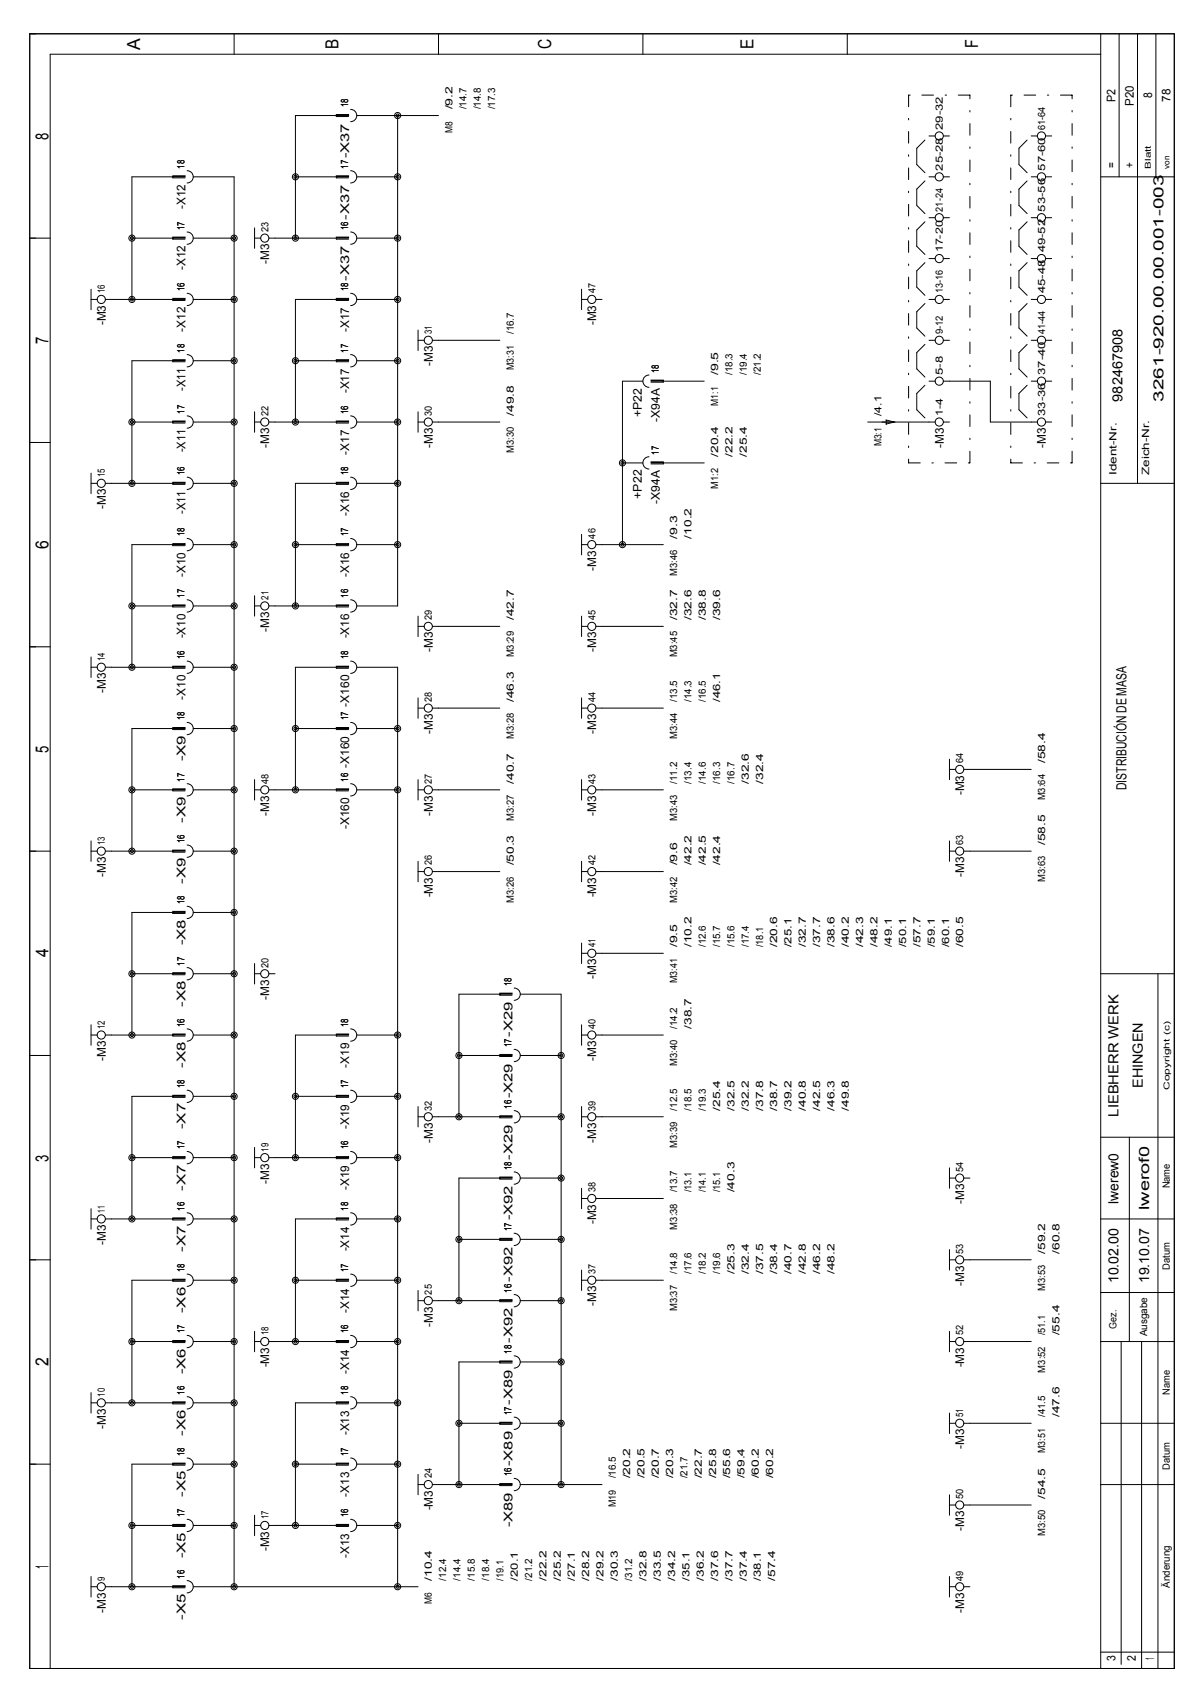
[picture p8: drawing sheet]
<svg xmlns="http://www.w3.org/2000/svg" width="210mm" height="297mm" viewBox="0 0 210 297" stroke-linecap="round" stroke-linejoin="round" font-family="sans-serif">
<defs><g id="words">
<g font-size="3.2">
<text x="24.7" y="8.7" transform="rotate(-90 24.7 8.7)">A</text>
<text x="59.7" y="8.6" transform="rotate(-90 59.7 8.6)">B</text>
<text x="97.1" y="8.7" transform="rotate(-90 97.1 8.7)">C</text>
<text x="132.8" y="8.6" transform="rotate(-90 132.8 8.6)">E</text>
<text x="172.4" y="8.5" transform="rotate(-90 172.4 8.5)">F</text>
<text x="8.5" y="24.7" transform="rotate(-90 8.5 24.7)">8</text>
<text x="8.5" y="60.7" transform="rotate(-90 8.5 60.7)">7</text>
<text x="8.5" y="96.7" transform="rotate(-90 8.5 96.7)">6</text>
<text x="8.5" y="132.7" transform="rotate(-90 8.5 132.7)">5</text>
<text x="8.5" y="168.8" transform="rotate(-90 8.5 168.8)">4</text>
<text x="8.5" y="204.8" transform="rotate(-90 8.5 204.8)">3</text>
<text x="8.5" y="240.8" transform="rotate(-90 8.5 240.8)">2</text>
<text x="8.5" y="276.5" transform="rotate(-90 8.5 276.5)">1</text>
</g>
<g font-size="2.5">
<text x="197.8" y="70.8" transform="rotate(-90 197.8 70.8)">982467908</text>
<text x="205" y="70.8" transform="rotate(-90 205 70.8)">3261-920.00.00.001-003</text>
<text x="198.6" y="139.3" transform="rotate(-90 198.6 139.3)">DISTRIBUCIÓN DE MASA</text>
<text x="201.4" y="191.8" transform="rotate(-90 201.4 191.8)">EHINGEN</text>
<text x="197.1" y="196.8" transform="rotate(-90 197.1 196.8)">LIEBHERR WERK</text>
<text x="197.1" y="212.2" transform="rotate(-90 197.1 212.2)">lwerew0</text>
<text x="202.5" y="213.3" transform="rotate(-90 202.5 213.3)">lwerof0</text>
<text x="197.1" y="226.2" transform="rotate(-90 197.1 226.2)">10.02.00</text>
<text x="202.5" y="226.2" transform="rotate(-90 202.5 226.2)">19.10.07</text>
</g>
<g font-size="2.1">
<text x="196.6" y="18" transform="rotate(-90 196.6 18)">P2</text>
<text x="203.1" y="17.3" transform="rotate(-90 203.1 17.3)">8</text>
<text x="206.3" y="17.9" transform="rotate(-90 206.3 17.9)">78</text>
<text x="199.8" y="18.6" transform="rotate(-90 199.8 18.6)">P20</text>
<text x="61.5" y="27.9" transform="rotate(-90 61.5 27.9)">-X37</text>
<text x="196.6" y="29.6" transform="rotate(-90 196.6 29.6)">=</text>
<text x="199.8" y="29.6" transform="rotate(-90 199.8 29.6)">+</text>
<text x="32.7" y="36.8" transform="rotate(-90 32.7 36.8)">-X12</text>
<text x="61.5" y="38.7" transform="rotate(-90 61.5 38.7)">-X37</text>
<text x="32.7" y="47.6" transform="rotate(-90 32.7 47.6)">-X12</text>
<text x="47.5" y="46.5" transform="rotate(-90 47.5 46.5)">-M3</text>
<text x="61.5" y="49.5" transform="rotate(-90 61.5 49.5)">-X37</text>
<text x="18.6" y="57.4" transform="rotate(-90 18.6 57.4)">-M3</text>
<text x="32.7" y="58.4" transform="rotate(-90 32.7 58.4)">-X12</text>
<text x="61.5" y="58.5" transform="rotate(-90 61.5 58.5)">-X17</text>
<text x="105.1" y="57.4" transform="rotate(-90 105.1 57.4)">-M3</text>
<text x="76.3" y="64.6" transform="rotate(-90 76.3 64.6)">-M3</text>
<text x="32.7" y="69" transform="rotate(-90 32.7 69)">-X11</text>
<text x="61.5" y="69.3" transform="rotate(-90 61.5 69.3)">-X17</text>
<text x="113.1" y="73.5" transform="rotate(-90 113.1 73.5)">+P22</text>
<text x="116.3" y="74.4" transform="rotate(-90 116.3 74.4)">-X94A</text>
<text x="32.7" y="79.8" transform="rotate(-90 32.7 79.8)">-X11</text>
<text x="47.5" y="79" transform="rotate(-90 47.5 79)">-M3</text>
<text x="61.5" y="80.1" transform="rotate(-90 61.5 80.1)">-X17</text>
<text x="76.3" y="79" transform="rotate(-90 76.3 79)">-M3</text>
<text x="166.3" y="79" transform="rotate(-90 166.3 79)">-M3</text>
<text x="184.3" y="79" transform="rotate(-90 184.3 79)">-M3</text>
<text x="18.6" y="89.8" transform="rotate(-90 18.6 89.8)">-M3</text>
<text x="113.1" y="87.9" transform="rotate(-90 113.1 87.9)">+P22</text>
<text x="116.3" y="88.8" transform="rotate(-90 116.3 88.8)">-X94A</text>
<text x="32.7" y="90.6" transform="rotate(-90 32.7 90.6)">-X11</text>
<text x="61.5" y="90.9" transform="rotate(-90 61.5 90.9)">-X16</text>
<text x="32.7" y="101.7" transform="rotate(-90 32.7 101.7)">-X10</text>
<text x="61.5" y="101.7" transform="rotate(-90 61.5 101.7)">-X16</text>
<text x="105.1" y="100.6" transform="rotate(-90 105.1 100.6)">-M3</text>
<text x="32.7" y="112.5" transform="rotate(-90 32.7 112.5)">-X10</text>
<text x="47.5" y="111.4" transform="rotate(-90 47.5 111.4)">-M3</text>
<text x="61.5" y="112.5" transform="rotate(-90 61.5 112.5)">-X16</text>
<text x="76.3" y="115" transform="rotate(-90 76.3 115)">-M3</text>
<text x="105.1" y="115" transform="rotate(-90 105.1 115)">-M3</text>
<text x="18.6" y="122.2" transform="rotate(-90 18.6 122.2)">-M3</text>
<text x="32.7" y="123.4" transform="rotate(-90 32.7 123.4)">-X10</text>
<text x="61.5" y="124.6" transform="rotate(-90 61.5 124.6)">-X160</text>
<text x="76.3" y="129.4" transform="rotate(-90 76.3 129.4)">-M3</text>
<text x="105.1" y="129.4" transform="rotate(-90 105.1 129.4)">-M3</text>
<text x="32.7" y="134.2" transform="rotate(-90 32.7 134.2)">-X9</text>
<text x="61.5" y="135.4" transform="rotate(-90 61.5 135.4)">-X160</text>
<text x="47.5" y="143.8" transform="rotate(-90 47.5 143.8)">-M3</text>
<text x="76.3" y="143.8" transform="rotate(-90 76.3 143.8)">-M3</text>
<text x="105.1" y="143.8" transform="rotate(-90 105.1 143.8)">-M3</text>
<text x="169.9" y="140.2" transform="rotate(-90 169.9 140.2)">-M3</text>
<text x="32.7" y="145" transform="rotate(-90 32.7 145)">-X9</text>
<text x="61.5" y="146.2" transform="rotate(-90 61.5 146.2)">-X160</text>
<text x="18.6" y="154.6" transform="rotate(-90 18.6 154.6)">-M3</text>
<text x="32.7" y="155.8" transform="rotate(-90 32.7 155.8)">-X9</text>
<text x="169.9" y="154.6" transform="rotate(-90 169.9 154.6)">-M3</text>
<text x="76.3" y="158.2" transform="rotate(-90 76.3 158.2)">-M3</text>
<text x="105.1" y="158.2" transform="rotate(-90 105.1 158.2)">-M3</text>
<text x="32.7" y="166.7" transform="rotate(-90 32.7 166.7)">-X8</text>
<text x="105.1" y="172.6" transform="rotate(-90 105.1 172.6)">-M3</text>
<text x="32.7" y="177.5" transform="rotate(-90 32.7 177.5)">-X8</text>
<text x="47.5" y="176.2" transform="rotate(-90 47.5 176.2)">-M3</text>
<text x="90.3" y="182.8" transform="rotate(-90 90.3 182.8)">-X29</text>
<text x="18.6" y="187" transform="rotate(-90 18.6 187)">-M3</text>
<text x="32.7" y="188.3" transform="rotate(-90 32.7 188.3)">-X8</text>
<text x="61.5" y="188.2" transform="rotate(-90 61.5 188.2)">-X19</text>
<text x="105.1" y="187" transform="rotate(-90 105.1 187)">-M3</text>
<text x="90.3" y="193.6" transform="rotate(-90 90.3 193.6)">-X29</text>
<text x="32.7" y="199.1" transform="rotate(-90 32.7 199.1)">-X7</text>
<text x="61.5" y="199" transform="rotate(-90 61.5 199)">-X19</text>
<text x="76.3" y="201.4" transform="rotate(-90 76.3 201.4)">-M3</text>
<text x="105.1" y="201.4" transform="rotate(-90 105.1 201.4)">-M3</text>
<text x="32.7" y="209.9" transform="rotate(-90 32.7 209.9)">-X7</text>
<text x="47.5" y="208.6" transform="rotate(-90 47.5 208.6)">-M3</text>
<text x="61.5" y="209.8" transform="rotate(-90 61.5 209.8)">-X19</text>
<text x="90.3" y="204.4" transform="rotate(-90 90.3 204.4)">-X29</text>
<text x="90.3" y="215.1" transform="rotate(-90 90.3 215.1)">-X92</text>
<text x="105.1" y="215.8" transform="rotate(-90 105.1 215.8)">-M3</text>
<text x="169.9" y="212.2" transform="rotate(-90 169.9 212.2)">-M3</text>
<text x="18.6" y="219.4" transform="rotate(-90 18.6 219.4)">-M3</text>
<text x="32.7" y="220.7" transform="rotate(-90 32.7 220.7)">-X7</text>
<text x="61.5" y="220.6" transform="rotate(-90 61.5 220.6)">-X14</text>
<text x="90.3" y="225.9" transform="rotate(-90 90.3 225.9)">-X92</text>
<text x="169.9" y="226.7" transform="rotate(-90 169.9 226.7)">-M3</text>
<text x="32.7" y="231.5" transform="rotate(-90 32.7 231.5)">-X6</text>
<text x="61.5" y="231.4" transform="rotate(-90 61.5 231.4)">-X14</text>
<text x="76.3" y="233.9" transform="rotate(-90 76.3 233.9)">-M3</text>
<text x="105.1" y="230.3" transform="rotate(-90 105.1 230.3)">-M3</text>
<text x="90.3" y="236.7" transform="rotate(-90 90.3 236.7)">-X92</text>
<text x="32.7" y="242.3" transform="rotate(-90 32.7 242.3)">-X6</text>
<text x="47.5" y="241.1" transform="rotate(-90 47.5 241.1)">-M3</text>
<text x="61.5" y="242.2" transform="rotate(-90 61.5 242.2)">-X14</text>
<text x="169.9" y="241.1" transform="rotate(-90 169.9 241.1)">-M3</text>
<text x="18.6" y="251.9" transform="rotate(-90 18.6 251.9)">-M3</text>
<text x="90.3" y="247.6" transform="rotate(-90 90.3 247.6)">-X89</text>
<text x="32.7" y="253.1" transform="rotate(-90 32.7 253.1)">-X6</text>
<text x="61.5" y="253" transform="rotate(-90 61.5 253)">-X13</text>
<text x="169.9" y="255.5" transform="rotate(-90 169.9 255.5)">-M3</text>
<text x="32.7" y="263.9" transform="rotate(-90 32.7 263.9)">-X5</text>
<text x="61.5" y="263.8" transform="rotate(-90 61.5 263.8)">-X13</text>
<text x="90.3" y="258.5" transform="rotate(-90 90.3 258.5)">-X89</text>
<text x="76.3" y="266.3" transform="rotate(-90 76.3 266.3)">-M3</text>
<text x="90.3" y="269.3" transform="rotate(-90 90.3 269.3)">-X89</text>
<text x="169.9" y="269.9" transform="rotate(-90 169.9 269.9)">-M3</text>
<text x="32.7" y="274.7" transform="rotate(-90 32.7 274.7)">-X5</text>
<text x="47.5" y="273.5" transform="rotate(-90 47.5 273.5)">-M3</text>
<text x="61.5" y="274.6" transform="rotate(-90 61.5 274.6)">-X13</text>
<text x="18.6" y="284.3" transform="rotate(-90 18.6 284.3)">-M3</text>
<text x="32.7" y="285.5" transform="rotate(-90 32.7 285.5)">-X5</text>
<text x="169.9" y="284.3" transform="rotate(-90 169.9 284.3)">-M3</text>
<text x="196.6" y="292.9" transform="rotate(-90 196.6 292.9)">3</text>
<text x="200.2" y="292.8" transform="rotate(-90 200.2 292.8)">2</text>
<text x="203.4" y="292.6" transform="rotate(-90 203.4 292.6)">1</text>
</g>
<g font-size="1.8">
<text x="61.4" y="18.9" transform="rotate(-90 61.4 18.9)">18</text>
<text x="79.7" y="23.4" transform="rotate(-90 79.7 23.4)">M8</text>
<text x="79.7" y="19.3" transform="rotate(-90 79.7 19.3)">/9.2</text>
<text x="82.2" y="19.3" transform="rotate(-90 82.2 19.3)">/14.7</text>
<text x="84.8" y="19.3" transform="rotate(-90 84.8 19.3)">/14.8</text>
<text x="87.3" y="19.3" transform="rotate(-90 87.3 19.3)">/17.3</text>
<text x="166.2" y="22.9" transform="rotate(-90 166.2 22.9)">29-32</text>
<text x="184.2" y="22.9" transform="rotate(-90 184.2 22.9)">61-64</text>
<text x="32.5" y="29.7" transform="rotate(-90 32.5 29.7)">18</text>
<text x="61.4" y="29.7" transform="rotate(-90 61.4 29.7)">17</text>
<text x="166.2" y="30.1" transform="rotate(-90 166.2 30.1)">25-28</text>
<text x="184.2" y="30.1" transform="rotate(-90 184.2 30.1)">57-60</text>
<text x="32.5" y="40.5" transform="rotate(-90 32.5 40.5)">17</text>
<text x="47.3" y="40.9" transform="rotate(-90 47.3 40.9)">23</text>
<text x="61.4" y="40.5" transform="rotate(-90 61.4 40.5)">16</text>
<text x="166.2" y="37.3" transform="rotate(-90 166.2 37.3)">21-24</text>
<text x="184.2" y="37.3" transform="rotate(-90 184.2 37.3)">53-56</text>
<text x="166.2" y="44.5" transform="rotate(-90 166.2 44.5)">17-20</text>
<text x="184.2" y="44.5" transform="rotate(-90 184.2 44.5)">49-52</text>
<text x="18.5" y="51.7" transform="rotate(-90 18.5 51.7)">16</text>
<text x="32.5" y="51.3" transform="rotate(-90 32.5 51.3)">16</text>
<text x="61.4" y="51.3" transform="rotate(-90 61.4 51.3)">18</text>
<text x="104.9" y="51.7" transform="rotate(-90 104.9 51.7)">47</text>
<text x="166.2" y="51.7" transform="rotate(-90 166.2 51.7)">13-16</text>
<text x="184.2" y="51.7" transform="rotate(-90 184.2 51.7)">45-48</text>
<text x="76.1" y="58.9" transform="rotate(-90 76.1 58.9)">31</text>
<text x="90.5" y="58.9" transform="rotate(-90 90.5 58.9)">/16.7</text>
<text x="166.2" y="58.9" transform="rotate(-90 166.2 58.9)">9-12</text>
<text x="184.2" y="58.9" transform="rotate(-90 184.2 58.9)">41-44</text>
<text x="32.5" y="62.2" transform="rotate(-90 32.5 62.2)">18</text>
<text x="61.4" y="62.2" transform="rotate(-90 61.4 62.2)">17</text>
<text x="90.5" y="65.2" transform="rotate(-90 90.5 65.2)">M3:31</text>
<text x="116.1" y="65.8" transform="rotate(-90 116.1 65.8)">18</text>
<text x="126.6" y="71.5" transform="rotate(-90 126.6 71.5)">M1:1</text>
<text x="126.6" y="66.1" transform="rotate(-90 126.6 66.1)">/9.5</text>
<text x="129.1" y="66.1" transform="rotate(-90 129.1 66.1)">/18.3</text>
<text x="131.6" y="66.1" transform="rotate(-90 131.6 66.1)">/19.4</text>
<text x="134.1" y="66.1" transform="rotate(-90 134.1 66.1)">/21.2</text>
<text x="166.2" y="66.1" transform="rotate(-90 166.2 66.1)">5-8</text>
<text x="184.2" y="66.1" transform="rotate(-90 184.2 66.1)">37-40</text>
<text x="32.5" y="73" transform="rotate(-90 32.5 73)">17</text>
<text x="47.3" y="73.3" transform="rotate(-90 47.3 73.3)">22</text>
<text x="61.4" y="73" transform="rotate(-90 61.4 73)">16</text>
<text x="76.1" y="73.3" transform="rotate(-90 76.1 73.3)">30</text>
<text x="90.5" y="73.3" transform="rotate(-90 90.5 73.3)">/49.8</text>
<text x="155.4" y="73.3" transform="rotate(-90 155.4 73.3)">/4.1</text>
<text x="166.2" y="73.3" transform="rotate(-90 166.2 73.3)">1-4</text>
<text x="184.2" y="73.3" transform="rotate(-90 184.2 73.3)">33-36</text>
<text x="32.5" y="83.8" transform="rotate(-90 32.5 83.8)">16</text>
<text x="61.4" y="83.8" transform="rotate(-90 61.4 83.8)">18</text>
<text x="90.5" y="79.9" transform="rotate(-90 90.5 79.9)">M3:30</text>
<text x="116.1" y="80.2" transform="rotate(-90 116.1 80.2)">17</text>
<text x="126.6" y="80.5" transform="rotate(-90 126.6 80.5)">/20.4</text>
<text x="129.1" y="80.5" transform="rotate(-90 129.1 80.5)">/22.2</text>
<text x="131.6" y="80.5" transform="rotate(-90 131.6 80.5)">/25.4</text>
<text x="155.4" y="78.7" transform="rotate(-90 155.4 78.7)">M3:1</text>
<text x="196.8" y="83.8" transform="rotate(-90 196.8 83.8)">Ident-Nr.</text>
<text x="202.6" y="83.8" transform="rotate(-90 202.6 83.8)">Zeich-Nr.</text>
<text x="18.5" y="84.1" transform="rotate(-90 18.5 84.1)">15</text>
<text x="126.6" y="86.1" transform="rotate(-90 126.6 86.1)">M1:2</text>
<text x="32.5" y="94.6" transform="rotate(-90 32.5 94.6)">18</text>
<text x="61.4" y="94.6" transform="rotate(-90 61.4 94.6)">17</text>
<text x="104.9" y="94.9" transform="rotate(-90 104.9 94.9)">46</text>
<text x="119.3" y="94.9" transform="rotate(-90 119.3 94.9)">/9.3</text>
<text x="121.9" y="94.9" transform="rotate(-90 121.9 94.9)">/10.2</text>
<text x="119.3" y="101.5" transform="rotate(-90 119.3 101.5)">M3:46</text>
<text x="32.5" y="105.4" transform="rotate(-90 32.5 105.4)">17</text>
<text x="47.3" y="105.7" transform="rotate(-90 47.3 105.7)">21</text>
<text x="61.4" y="105.4" transform="rotate(-90 61.4 105.4)">16</text>
<text x="76.1" y="109.3" transform="rotate(-90 76.1 109.3)">29</text>
<text x="90.5" y="109.3" transform="rotate(-90 90.5 109.3)">/42.7</text>
<text x="104.9" y="109.3" transform="rotate(-90 104.9 109.3)">45</text>
<text x="119.3" y="109.3" transform="rotate(-90 119.3 109.3)">/32.7</text>
<text x="121.9" y="109.3" transform="rotate(-90 121.9 109.3)">/32.6</text>
<text x="124.4" y="109.3" transform="rotate(-90 124.4 109.3)">/38.8</text>
<text x="126.9" y="109.3" transform="rotate(-90 126.9 109.3)">/39.6</text>
<text x="18.5" y="116.5" transform="rotate(-90 18.5 116.5)">14</text>
<text x="32.5" y="116.2" transform="rotate(-90 32.5 116.2)">16</text>
<text x="61.4" y="116.2" transform="rotate(-90 61.4 116.2)">18</text>
<text x="90.5" y="115.9" transform="rotate(-90 90.5 115.9)">M3:29</text>
<text x="119.3" y="115.9" transform="rotate(-90 119.3 115.9)">M3:45</text>
<text x="76.1" y="123.7" transform="rotate(-90 76.1 123.7)">28</text>
<text x="90.5" y="123.7" transform="rotate(-90 90.5 123.7)">/46.3</text>
<text x="104.9" y="123.7" transform="rotate(-90 104.9 123.7)">44</text>
<text x="119.3" y="123.7" transform="rotate(-90 119.3 123.7)">/13.5</text>
<text x="121.9" y="123.7" transform="rotate(-90 121.9 123.7)">/14.3</text>
<text x="124.4" y="123.7" transform="rotate(-90 124.4 123.7)">/16.5</text>
<text x="126.9" y="123.7" transform="rotate(-90 126.9 123.7)">/46.1</text>
<text x="32.5" y="127" transform="rotate(-90 32.5 127)">18</text>
<text x="61.4" y="127" transform="rotate(-90 61.4 127)">17</text>
<text x="90.5" y="130.3" transform="rotate(-90 90.5 130.3)">M3:28</text>
<text x="119.3" y="130.3" transform="rotate(-90 119.3 130.3)">M3:44</text>
<text x="32.5" y="137.8" transform="rotate(-90 32.5 137.8)">17</text>
<text x="61.4" y="137.8" transform="rotate(-90 61.4 137.8)">16</text>
<text x="169.8" y="134.6" transform="rotate(-90 169.8 134.6)">64</text>
<text x="184.2" y="134.6" transform="rotate(-90 184.2 134.6)">/58.4</text>
<text x="47.3" y="138.2" transform="rotate(-90 47.3 138.2)">48</text>
<text x="76.1" y="138.2" transform="rotate(-90 76.1 138.2)">27</text>
<text x="90.5" y="138.2" transform="rotate(-90 90.5 138.2)">/40.7</text>
<text x="104.9" y="138.2" transform="rotate(-90 104.9 138.2)">43</text>
<text x="119.3" y="138.2" transform="rotate(-90 119.3 138.2)">/11.2</text>
<text x="121.9" y="138.2" transform="rotate(-90 121.9 138.2)">/13.4</text>
<text x="124.4" y="138.2" transform="rotate(-90 124.4 138.2)">/14.6</text>
<text x="126.9" y="138.2" transform="rotate(-90 126.9 138.2)">/16.3</text>
<text x="129.4" y="138.2" transform="rotate(-90 129.4 138.2)">/16.7</text>
<text x="132" y="138.2" transform="rotate(-90 132 138.2)">/32.6</text>
<text x="134.5" y="138.2" transform="rotate(-90 134.5 138.2)">/32.4</text>
<text x="184.2" y="141.1" transform="rotate(-90 184.2 141.1)">M3:64</text>
<text x="18.5" y="149" transform="rotate(-90 18.5 149)">13</text>
<text x="32.5" y="148.6" transform="rotate(-90 32.5 148.6)">16</text>
<text x="90.5" y="144.7" transform="rotate(-90 90.5 144.7)">M3:27</text>
<text x="119.3" y="144.7" transform="rotate(-90 119.3 144.7)">M3:43</text>
<text x="169.8" y="149" transform="rotate(-90 169.8 149)">63</text>
<text x="184.2" y="149" transform="rotate(-90 184.2 149)">/58.5</text>
<text x="76.1" y="152.6" transform="rotate(-90 76.1 152.6)">26</text>
<text x="90.5" y="152.6" transform="rotate(-90 90.5 152.6)">/50.3</text>
<text x="104.9" y="152.6" transform="rotate(-90 104.9 152.6)">42</text>
<text x="119.3" y="152.6" transform="rotate(-90 119.3 152.6)">/9.6</text>
<text x="121.9" y="152.6" transform="rotate(-90 121.9 152.6)">/42.2</text>
<text x="124.4" y="152.6" transform="rotate(-90 124.4 152.6)">/42.5</text>
<text x="126.9" y="152.6" transform="rotate(-90 126.9 152.6)">/42.4</text>
<text x="184.2" y="155.5" transform="rotate(-90 184.2 155.5)">M3:63</text>
<text x="32.5" y="159.4" transform="rotate(-90 32.5 159.4)">18</text>
<text x="90.5" y="159.1" transform="rotate(-90 90.5 159.1)">M3:26</text>
<text x="119.3" y="159.1" transform="rotate(-90 119.3 159.1)">M3:42</text>
<text x="104.9" y="167" transform="rotate(-90 104.9 167)">41</text>
<text x="119.3" y="167" transform="rotate(-90 119.3 167)">/9.5</text>
<text x="121.9" y="167" transform="rotate(-90 121.9 167)">/10.2</text>
<text x="124.4" y="167" transform="rotate(-90 124.4 167)">/12.6</text>
<text x="126.9" y="167" transform="rotate(-90 126.9 167)">/15.7</text>
<text x="129.4" y="167" transform="rotate(-90 129.4 167)">/15.6</text>
<text x="132" y="167" transform="rotate(-90 132 167)">/17.4</text>
<text x="134.5" y="167" transform="rotate(-90 134.5 167)">/18.1</text>
<text x="137" y="167" transform="rotate(-90 137 167)">/20.6</text>
<text x="139.5" y="167" transform="rotate(-90 139.5 167)">/25.1</text>
<text x="142" y="167" transform="rotate(-90 142 167)">/32.7</text>
<text x="144.6" y="167" transform="rotate(-90 144.6 167)">/37.7</text>
<text x="147.1" y="167" transform="rotate(-90 147.1 167)">/38.6</text>
<text x="149.6" y="167" transform="rotate(-90 149.6 167)">/40.2</text>
<text x="152.1" y="167" transform="rotate(-90 152.1 167)">/42.3</text>
<text x="154.6" y="167" transform="rotate(-90 154.6 167)">/48.2</text>
<text x="157.2" y="167" transform="rotate(-90 157.2 167)">/49.1</text>
<text x="159.7" y="167" transform="rotate(-90 159.7 167)">/50.1</text>
<text x="162.2" y="167" transform="rotate(-90 162.2 167)">/57.7</text>
<text x="164.7" y="167" transform="rotate(-90 164.7 167)">/59.1</text>
<text x="167.3" y="167" transform="rotate(-90 167.3 167)">/60.1</text>
<text x="169.8" y="167" transform="rotate(-90 169.8 167)">/60.5</text>
<text x="32.5" y="170.2" transform="rotate(-90 32.5 170.2)">17</text>
<text x="47.3" y="170.6" transform="rotate(-90 47.3 170.6)">20</text>
<text x="90.2" y="173.8" transform="rotate(-90 90.2 173.8)">18</text>
<text x="119.3" y="173.3" transform="rotate(-90 119.3 173.3)">M3:41</text>
<text x="18.5" y="181.4" transform="rotate(-90 18.5 181.4)">12</text>
<text x="32.5" y="181" transform="rotate(-90 32.5 181)">16</text>
<text x="61.4" y="181" transform="rotate(-90 61.4 181)">18</text>
<text x="90.2" y="184.6" transform="rotate(-90 90.2 184.6)">17</text>
<text x="104.9" y="181.4" transform="rotate(-90 104.9 181.4)">40</text>
<text x="119.3" y="181.4" transform="rotate(-90 119.3 181.4)">/14.2</text>
<text x="121.9" y="181.4" transform="rotate(-90 121.9 181.4)">/38.7</text>
<text x="32.5" y="191.8" transform="rotate(-90 32.5 191.8)">18</text>
<text x="61.4" y="191.8" transform="rotate(-90 61.4 191.8)">17</text>
<text x="119.3" y="187.9" transform="rotate(-90 119.3 187.9)">M3:40</text>
<text x="76.1" y="195.8" transform="rotate(-90 76.1 195.8)">32</text>
<text x="90.2" y="195.4" transform="rotate(-90 90.2 195.4)">16</text>
<text x="104.9" y="195.8" transform="rotate(-90 104.9 195.8)">39</text>
<text x="119.3" y="195.8" transform="rotate(-90 119.3 195.8)">/12.5</text>
<text x="121.9" y="195.8" transform="rotate(-90 121.9 195.8)">/18.5</text>
<text x="124.4" y="195.8" transform="rotate(-90 124.4 195.8)">/19.3</text>
<text x="126.9" y="195.8" transform="rotate(-90 126.9 195.8)">/25.4</text>
<text x="129.4" y="195.8" transform="rotate(-90 129.4 195.8)">/32.5</text>
<text x="132" y="195.8" transform="rotate(-90 132 195.8)">/32.2</text>
<text x="134.5" y="195.8" transform="rotate(-90 134.5 195.8)">/37.8</text>
<text x="137" y="195.8" transform="rotate(-90 137 195.8)">/38.7</text>
<text x="139.5" y="195.8" transform="rotate(-90 139.5 195.8)">/39.2</text>
<text x="142" y="195.8" transform="rotate(-90 142 195.8)">/40.8</text>
<text x="144.6" y="195.8" transform="rotate(-90 144.6 195.8)">/42.5</text>
<text x="147.1" y="195.8" transform="rotate(-90 147.1 195.8)">/46.3</text>
<text x="149.6" y="195.8" transform="rotate(-90 149.6 195.8)">/49.8</text>
<text x="32.5" y="202.6" transform="rotate(-90 32.5 202.6)">17</text>
<text x="47.3" y="203" transform="rotate(-90 47.3 203)">19</text>
<text x="61.4" y="202.6" transform="rotate(-90 61.4 202.6)">16</text>
<text x="119.3" y="202.3" transform="rotate(-90 119.3 202.3)">M3:39</text>
<text x="90.2" y="206.2" transform="rotate(-90 90.2 206.2)">18</text>
<text x="169.8" y="206.6" transform="rotate(-90 169.8 206.6)">54</text>
<text x="206.2" y="209.5" transform="rotate(-90 206.2 209.5)">Name</text>
<text x="18.5" y="213.8" transform="rotate(-90 18.5 213.8)">11</text>
<text x="32.5" y="213.4" transform="rotate(-90 32.5 213.4)">16</text>
<text x="61.4" y="213.4" transform="rotate(-90 61.4 213.4)">18</text>
<text x="104.9" y="210.2" transform="rotate(-90 104.9 210.2)">38</text>
<text x="119.3" y="210.2" transform="rotate(-90 119.3 210.2)">/13.7</text>
<text x="121.9" y="210.2" transform="rotate(-90 121.9 210.2)">/13.1</text>
<text x="124.4" y="210.2" transform="rotate(-90 124.4 210.2)">/14.1</text>
<text x="126.9" y="210.2" transform="rotate(-90 126.9 210.2)">/15.1</text>
<text x="129.4" y="210.2" transform="rotate(-90 129.4 210.2)">/40.3</text>
<text x="90.2" y="217" transform="rotate(-90 90.2 217)">17</text>
<text x="119.3" y="216.8" transform="rotate(-90 119.3 216.8)">M3:38</text>
<text x="169.8" y="221" transform="rotate(-90 169.8 221)">53</text>
<text x="184.2" y="221" transform="rotate(-90 184.2 221)">/59.2</text>
<text x="186.7" y="221" transform="rotate(-90 186.7 221)">/60.8</text>
<text x="32.5" y="224.2" transform="rotate(-90 32.5 224.2)">18</text>
<text x="61.4" y="224.2" transform="rotate(-90 61.4 224.2)">17</text>
<text x="90.2" y="227.8" transform="rotate(-90 90.2 227.8)">16</text>
<text x="104.9" y="224.6" transform="rotate(-90 104.9 224.6)">37</text>
<text x="119.3" y="224.6" transform="rotate(-90 119.3 224.6)">/14.8</text>
<text x="121.9" y="224.6" transform="rotate(-90 121.9 224.6)">/17.6</text>
<text x="124.4" y="224.6" transform="rotate(-90 124.4 224.6)">/18.2</text>
<text x="126.9" y="224.6" transform="rotate(-90 126.9 224.6)">/19.6</text>
<text x="129.4" y="224.6" transform="rotate(-90 129.4 224.6)">/25.3</text>
<text x="132" y="224.6" transform="rotate(-90 132 224.6)">/32.4</text>
<text x="134.5" y="224.6" transform="rotate(-90 134.5 224.6)">/37.5</text>
<text x="137" y="224.6" transform="rotate(-90 137 224.6)">/38.4</text>
<text x="139.5" y="224.6" transform="rotate(-90 139.5 224.6)">/40.7</text>
<text x="142" y="224.6" transform="rotate(-90 142 224.6)">/42.8</text>
<text x="144.6" y="224.6" transform="rotate(-90 144.6 224.6)">/46.2</text>
<text x="147.1" y="224.6" transform="rotate(-90 147.1 224.6)">/48.2</text>
<text x="184.2" y="227.6" transform="rotate(-90 184.2 227.6)">M3:53</text>
<text x="206.2" y="223.8" transform="rotate(-90 206.2 223.8)">Datum</text>
<text x="76.1" y="228.2" transform="rotate(-90 76.1 228.2)">25</text>
<text x="119.3" y="231.2" transform="rotate(-90 119.3 231.2)">M3:37</text>
<text x="32.5" y="235.1" transform="rotate(-90 32.5 235.1)">17</text>
<text x="47.3" y="235.4" transform="rotate(-90 47.3 235.4)">18</text>
<text x="61.4" y="235.1" transform="rotate(-90 61.4 235.1)">16</text>
<text x="90.2" y="238.7" transform="rotate(-90 90.2 238.7)">18</text>
<text x="169.8" y="235.4" transform="rotate(-90 169.8 235.4)">52</text>
<text x="184.2" y="235.4" transform="rotate(-90 184.2 235.4)">/51.1</text>
<text x="186.7" y="235.4" transform="rotate(-90 186.7 235.4)">/55.4</text>
<text x="196.8" y="234.2" transform="rotate(-90 196.8 234.2)">Gez.</text>
<text x="202.2" y="235.6" transform="rotate(-90 202.2 235.6)">Ausgabe</text>
<text x="32.5" y="245.9" transform="rotate(-90 32.5 245.9)">16</text>
<text x="61.4" y="245.9" transform="rotate(-90 61.4 245.9)">18</text>
<text x="184.2" y="242" transform="rotate(-90 184.2 242)">M3:52</text>
<text x="206.2" y="245.9" transform="rotate(-90 206.2 245.9)">Name</text>
<text x="18.5" y="246.2" transform="rotate(-90 18.5 246.2)">10</text>
<text x="90.2" y="249.5" transform="rotate(-90 90.2 249.5)">17</text>
<text x="169.8" y="249.8" transform="rotate(-90 169.8 249.8)">51</text>
<text x="184.2" y="249.8" transform="rotate(-90 184.2 249.8)">/41.5</text>
<text x="186.7" y="249.8" transform="rotate(-90 186.7 249.8)">/47.6</text>
<text x="32.5" y="256.7" transform="rotate(-90 32.5 256.7)">18</text>
<text x="61.4" y="256.7" transform="rotate(-90 61.4 256.7)">17</text>
<text x="184.2" y="256.2" transform="rotate(-90 184.2 256.2)">M3:51</text>
<text x="76.1" y="260.6" transform="rotate(-90 76.1 260.6)">24</text>
<text x="90.2" y="260.3" transform="rotate(-90 90.2 260.3)">16</text>
<text x="108.5" y="260.6" transform="rotate(-90 108.5 260.6)">/16.5</text>
<text x="111.1" y="260.6" transform="rotate(-90 111.1 260.6)">/20.2</text>
<text x="113.6" y="260.6" transform="rotate(-90 113.6 260.6)">/20.5</text>
<text x="116.1" y="260.6" transform="rotate(-90 116.1 260.6)">/20.7</text>
<text x="118.6" y="260.6" transform="rotate(-90 118.6 260.6)">/20.3</text>
<text x="121.1" y="260.6" transform="rotate(-90 121.1 260.6)">/21.7</text>
<text x="123.7" y="260.6" transform="rotate(-90 123.7 260.6)">/22.7</text>
<text x="126.2" y="260.6" transform="rotate(-90 126.2 260.6)">/25.8</text>
<text x="128.7" y="260.6" transform="rotate(-90 128.7 260.6)">/55.6</text>
<text x="131.2" y="260.6" transform="rotate(-90 131.2 260.6)">/59.4</text>
<text x="133.8" y="260.6" transform="rotate(-90 133.8 260.6)">/60.2</text>
<text x="136.3" y="260.6" transform="rotate(-90 136.3 260.6)">/60.2</text>
<text x="206.2" y="259.1" transform="rotate(-90 206.2 259.1)">Datum</text>
<text x="32.5" y="267.5" transform="rotate(-90 32.5 267.5)">17</text>
<text x="47.3" y="267.8" transform="rotate(-90 47.3 267.8)">17</text>
<text x="61.4" y="267.5" transform="rotate(-90 61.4 267.5)">16</text>
<text x="108.5" y="265.7" transform="rotate(-90 108.5 265.7)">M19</text>
<text x="169.8" y="264.2" transform="rotate(-90 169.8 264.2)">50</text>
<text x="184.2" y="264.2" transform="rotate(-90 184.2 264.2)">/54.5</text>
<text x="184.2" y="270.8" transform="rotate(-90 184.2 270.8)">M3:50</text>
<text x="18.5" y="278.6" transform="rotate(-90 18.5 278.6)">9</text>
<text x="32.5" y="278.3" transform="rotate(-90 32.5 278.3)">16</text>
<text x="76.1" y="278.6" transform="rotate(-90 76.1 278.6)">/10.4</text>
<text x="78.6" y="278.6" transform="rotate(-90 78.6 278.6)">/12.4</text>
<text x="81.2" y="278.6" transform="rotate(-90 81.2 278.6)">/14.4</text>
<text x="83.7" y="278.6" transform="rotate(-90 83.7 278.6)">/15.8</text>
<text x="86.2" y="278.6" transform="rotate(-90 86.2 278.6)">/18.4</text>
<text x="88.7" y="278.6" transform="rotate(-90 88.7 278.6)">/19.1</text>
<text x="91.2" y="278.6" transform="rotate(-90 91.2 278.6)">/20.1</text>
<text x="93.8" y="278.6" transform="rotate(-90 93.8 278.6)">/21.2</text>
<text x="96.3" y="278.6" transform="rotate(-90 96.3 278.6)">/22.2</text>
<text x="98.8" y="278.6" transform="rotate(-90 98.8 278.6)">/25.2</text>
<text x="101.3" y="278.6" transform="rotate(-90 101.3 278.6)">/27.1</text>
<text x="103.9" y="278.6" transform="rotate(-90 103.9 278.6)">/28.2</text>
<text x="106.4" y="278.6" transform="rotate(-90 106.4 278.6)">/29.2</text>
<text x="108.9" y="278.6" transform="rotate(-90 108.9 278.6)">/30.3</text>
<text x="111.4" y="278.6" transform="rotate(-90 111.4 278.6)">/31.2</text>
<text x="113.9" y="278.6" transform="rotate(-90 113.9 278.6)">/32.8</text>
<text x="116.5" y="278.6" transform="rotate(-90 116.5 278.6)">/33.5</text>
<text x="119" y="278.6" transform="rotate(-90 119 278.6)">/34.2</text>
<text x="121.5" y="278.6" transform="rotate(-90 121.5 278.6)">/35.1</text>
<text x="124" y="278.6" transform="rotate(-90 124 278.6)">/36.2</text>
<text x="126.6" y="278.6" transform="rotate(-90 126.6 278.6)">/37.6</text>
<text x="129.1" y="278.6" transform="rotate(-90 129.1 278.6)">/37.7</text>
<text x="131.6" y="278.6" transform="rotate(-90 131.6 278.6)">/37.4</text>
<text x="134.1" y="278.6" transform="rotate(-90 134.1 278.6)">/38.1</text>
<text x="136.6" y="278.6" transform="rotate(-90 136.6 278.6)">/57.4</text>
<text x="169.8" y="278.6" transform="rotate(-90 169.8 278.6)">49</text>
<text x="206.2" y="279.9" transform="rotate(-90 206.2 279.9)">Änderung</text>
<text x="76.1" y="282.8" transform="rotate(-90 76.1 282.8)">M6</text>
</g>
<g font-size="1.4">
<text x="202.9" y="29.7" transform="rotate(-90 202.9 29.7)">Blatt</text>
<text x="206.1" y="29.7" transform="rotate(-90 206.1 29.7)">von</text>
<text x="206.1" y="192.1" transform="rotate(-90 206.1 192.1)">Copyright (c)</text>
</g>
</g></defs>
<g fill="none" stroke="#000" stroke-width=".18">
<path d="M5.2 6h201.8v288.1h-201.8zM41.3 6v3.6M61.8 19.3a1.08 1.08 0 0 1 1.1 1.1 1.08 1.08 0 0 1-1.1 1M77.3 6v3.6M113.3 6v3.6M149.3 6v3.6M194 9.6h-185.2v284.5M194 6v288.1M197.2 6v25.2M200.5 6v79.2M203.7 6v25.2M30.5 31.2h-7.3v21.6"/>
<path d="M30.5 31.2h2.1v-.2h-2.1v.4h2.1M33 30.1a1.08 1.08 0 0 1 1.1 1.1 1.08 1.08 0 0 1-1.1 1.1M34.1 31.2h7.2v248.5M52.1 31.2h7.2M59.3 31.2h2.1v-.2h-2.1v.4h2.1M61.4 20.5h-2.1v-.3h2.1v.2h-9.3v21.6M61.8 30.1a1.08 1.08 0 0 1 1.1 1.1 1.08 1.08 0 0 1-1.1 1.1M62.9 20.4h14.4M62.9 31.2h7.2M70.1 20.4v86.4M161.6 29l1.4 1.5M163 24.7l-1.4 1.4v2.9"/>
<path d="M163 31.9l-1.4 1.4v2.9l1.4 1.5M163 39.1l-1.4 1.4v2.9M163.7 24h1.1M163.7 31.2h1.1M163.7 38.4h1.1M166.3 24h1M166.3 31.2h1M166.3 38.4h1M179.6 29l1.4 1.5M181 24.7l-1.4 1.4v2.9M181 31.9l-1.4 1.4v2.9l1.4 1.5M181 39.1l-1.4 1.4v2.9"/>
<path d="M181.7 38.4h1.1M181.7 31.2h1.1M181.7 24h1.1M184.3 38.4h1M184.3 31.2h1M184.3 24h1M194 31.2h13M5.2 42h3.6M16 51v3.6M16 52.8h1.1M18.6 52.8h14v-.2h-2.1v.4h2.1M23.3 42h9.3v-.2h-2.1v.4h2.1"/>
<path d="M33 51.7a1.08 1.08 0 0 1 1.1 1.1 1.08 1.08 0 0 1-1.1 1.1M33 40.9a1.08 1.08 0 0 1 1.1 1.1 1.08 1.08 0 0 1-1.1 1.1M34.1 52.8h7.2M34.1 42h7.2M44.9 40.2v3.6M44.9 42h1M47.4 42h14v-.2h-2.1v.4h2.1M61.4 53h-2.1v-.4h2.1v.2h-9.3v21.6M61.8 51.7a1.08 1.08 0 0 1 1.1 1.1 1.08 1.08 0 0 1-1.1 1.1M61.8 40.9a1.08 1.08 0 0 1 1.1 1.1 1.08 1.08 0 0 1-1.1 1.1M62.9 52.8h7.2M62.9 42h7.2"/>
<path d="M73.7 58.2v3.6M73.7 60h1.1M76.2 60h11.9M102.5 52.8h1.1M102.5 51v3.6M105 52.8h1.1M161.6 43.4l1.4 1.5M163 46.3l-1.4 1.4v2.9l1.4 1.5M163 53.5l-1.4 1.4v2.9l1.4 1.5M163.7 45.6h1.1M163.7 52.8h1.1M163.7 60h1.1"/>
<path d="M166.3 45.6h1M166.3 52.8h1M166.3 60h1M179.6 43.4l1.4 1.5M179.6 57.8l1.4 1.5M181 46.3l-1.4 1.4v2.9l1.4 1.5M181 53.5l-1.4 1.4v2.9M181.7 52.8h1.1M181.7 60h1.1M181.7 45.6h1.1M184.3 52.8h1M184.3 60h1"/>
<path d="M184.3 45.6h1M5.2 78h3.6M23.3 74.4h9.3v-.2h-2.1v.4h2.1M32.6 63.8h-2.1v-.4h2.1v.2h-9.3l-.1 21.6M33 73.3a1.08 1.08 0 0 1 1.1 1.1 1.08 1.08 0 0 1-1.1 1.1M33 62.5a1.08 1.08 0 0 1 1.1 1.1 1.08 1.08 0 0 1-1.1 1.1M34.1 63.6h7.2M34.1 74.4h7.2M44.9 72.6v3.6M44.9 74.4h1M47.4 74.4h14v-.2h-2.1v.4h2.1M52.1 63.6h9.3v-.2h-2.1v.4h2.1"/>
<path d="M61.8 62.5a1.08 1.08 0 0 1 1.1 1.1 1.08 1.08 0 0 1-1.1 1.1M61.8 73.3a1.08 1.08 0 0 1 1.1 1.1 1.08 1.08 0 0 1-1.1 1.1M62.9 63.6h7.2M62.9 74.4h7.2M73.7 72.6v3.6M73.7 74.4h1.1M76.2 74.4h11.9M113.3 67.2h-3.6v28.8M114.4 66.1a1.08 1.08 0 0 0-1.1 1.1 1.08 1.08 0 0 0 1.1 1.1M124.1 67.2h-9.4v-.2h2.2v.4h-2.2M156.2 74l1.4 .4-1.4 .4zM161.6 72.2l1.4 1.5"/>
<path d="M163 67.9l-1.4 1.5v2.8M163 60.7l-1.4 1.5v2.8l1.4 1.5M163.7 67.2h1.1M164.8 74.4h-11.9M166.3 67.2h8.2v7.2h8.3M166.3 74.4h1M181 60.7l-1.4 1.5v2.8l1.4 1.5M181 67.9l-1.4 1.5v2.8l1.4 1.5M181.7 67.2h1.1M184.3 74.4h1M184.3 67.2h1M16 83.4v3.6"/>
<path d="M16 85.2h1.1M18.6 85.2h14v-.2h-2.1v.4h2.1M32.6 96.2h-2.1v-.4h2.1v.2h-9.3l-.1 21.6M33 94.9a1.08 1.08 0 0 1 1.1 1.1 1.08 1.08 0 0 1-1.1 1.1M33 84.1a1.08 1.08 0 0 1 1.1 1.1 1.08 1.08 0 0 1-1.1 1.1M34.1 85.2h7.2M34.1 96h7.2M52.1 96h9.3v-.2h-2.1v.4h2.1M61.4 85.4h-2.1v-.4h2.1v.2h-9.3v21.6M61.8 84.1a1.08 1.08 0 0 1 1.1 1.1 1.08 1.08 0 0 1-1.1 1.1M61.8 94.9a1.08 1.08 0 0 1 1.1 1.1 1.08 1.08 0 0 1-1.1 1.1M62.9 85.2h7.2"/>
<path d="M62.9 96h7.2M102.5 94.2v3.6M102.5 96h1.1M105 96h11.9M109.7 81.6h3.6M114.4 80.5a1.08 1.08 0 0 0-1.1 1.1 1.08 1.08 0 0 0 1.1 1.1M124.1 81.6h-9.4v-.2h2.2v.4h-2.2M194 85.2h13M5.2 114h3.6M16 115.8v3.6M16 117.6h1.1M18.6 117.6h14v-.2h-2.1v.4h2.1"/>
<path d="M23.3 106.8h9.3v-.2h-2.1v.4h2.1M33 116.5a1.08 1.08 0 0 1 1.1 1.1 1.08 1.08 0 0 1-1.1 1.1M33 105.7a1.08 1.08 0 0 1 1.1 1.1 1.08 1.08 0 0 1-1.1 1.1M34.1 106.8h7.2M34.1 117.6h7.2M44.9 105v3.6M44.9 106.8h1M47.4 106.8h14v-.2h-2.1v.4h2.1M61.4 117.8h-2.1v-.4h2.1v.2h-9.3v21.6M61.8 105.7a1.08 1.08 0 0 1 1.1 1.1 1.08 1.08 0 0 1-1.1 1.1M61.8 116.5a1.08 1.08 0 0 1 1.1 1.1 1.08 1.08 0 0 1-1.1 1.1M62.9 106.8h7.2"/>
<path d="M62.9 117.6h7.2M70.1 117.6v162.1M73.7 108.6v3.6M73.7 110.4h1.1M76.2 110.4h11.9M102.5 110.4h1.1M102.5 108.6v3.6M105 110.4h11.9M23.3 139.2h9.3v-.1h-2.1v.3h2.1M32.6 128.6h-2.1v-.3h2.1v.1h-9.3l-.1 21.6M33 138.2a1.08 1.08 0 0 1 1.1 1 1.08 1.08 0 0 1-1.1 1.1M33 127.3a1.08 1.08 0 0 1 1.1 1.1 1.08 1.08 0 0 1-1.1 1.1"/>
<path d="M34.1 128.4h7.2M34.1 139.2h7.2M44.9 137.4v3.6M44.9 139.2h1M47.4 139.2h14v-.1h-2.1v.3h2.1M52.1 128.4h9.3v-.1h-2.1v.3h2.1M61.8 138.2a1.08 1.08 0 0 1 1.1 1 1.08 1.08 0 0 1-1.1 1.1M61.8 127.3a1.08 1.08 0 0 1 1.1 1.1 1.08 1.08 0 0 1-1.1 1.1M62.9 128.4h7.2M62.9 139.2h7.2M73.7 123v3.6M73.7 137.4v3.6"/>
<path d="M73.7 139.2h1.1M73.7 124.8h1.1M76.2 139.2h11.9M76.2 124.8h11.9M102.5 139.2h1.1M102.5 124.8h1.1M102.5 123v3.6M102.5 137.4v3.6M105 139.2h11.9M105 124.8h11.9M167.3 133.8v3.6M167.3 135.6h1.1"/>
<path d="M169.9 135.6h11.8M5.2 150h3.6M16 150h1.1M16 148.2v3.6M18.6 150h14v-.1h-2.1v.3h2.1M33 149a1.08 1.08 0 0 1 1.1 1 1.08 1.08 0 0 1-1.1 1.1M33 159.8a1.08 1.08 0 0 1 1.1 1 1.08 1.08 0 0 1-1.1 1.1M34.1 150h7.2M73.7 151.8v3.6M73.7 153.6h1.1M76.2 153.6h11.9M102.5 153.6h1.1"/>
<path d="M102.5 151.8v3.6M105 153.6h11.9M167.3 150h1.1M167.3 148.2v3.6M169.9 150h11.8M23.3 171.7h9.3v-.2h-2.1v.3h2.1M32.6 161h-2.1v-.3h2.1v.1l-9.3 .1-.1 21.6M33 170.6a1.08 1.08 0 0 1 1.1 1.1 1.08 1.08 0 0 1-1.1 1M34.1 171.7h7.2M34.1 160.9h7.2M44.9 169.9v3.6M44.9 171.7h1"/>
<path d="M47.4 171.7h1.1M90.3 175.4h-2.2v-.3h2.2v.2h-9.4v21.6M90.6 174.2a1.08 1.08 0 0 1 1.1 1.1 1.08 1.08 0 0 1-1.1 1M91.7 175.3h7.2v86.4M102.5 166.2v3.7M102.5 168.1h1.1M105 168.1h11.9M194 171.7h13M204.1 171.7v122.4M5.2 186.1h3.6M16 180.7v3.6M16 182.5h1.1"/>
<path d="M18.6 182.5h14v-.2h-2.1v.3h2.1M32.6 193.4h-2.1v-.3h2.1v.2h-9.3l-.1 21.6M33 192.2a1.08 1.08 0 0 1 1.1 1.1 1.08 1.08 0 0 1-1.1 1M33 181.4a1.08 1.08 0 0 1 1.1 1.1 1.08 1.08 0 0 1-1.1 1M34.1 193.3h7.2M34.1 182.5h7.2M52.1 193.3h9.3v-.2h-2.1v.3h2.1M61.4 182.6h-2.1v-.3h2.1v.2h-9.3v21.6M61.8 192.2a1.08 1.08 0 0 1 1.1 1.1 1.08 1.08 0 0 1-1.1 1M61.8 181.4a1.08 1.08 0 0 1 1.1 1.1 1.08 1.08 0 0 1-1.1 1M62.9 193.3h7.2M62.9 182.5h7.2"/>
<path d="M73.7 195.1v3.6M73.7 196.9h1.1M76.2 196.9h14.1v-.2h-2.2v.4h2.2M80.9 186.1h9.4v-.2h-2.2v.3h2.2M90.6 195.8a1.08 1.08 0 0 1 1.1 1.1 1.08 1.08 0 0 1-1.1 1.1M90.6 185a1.08 1.08 0 0 1 1.1 1.1 1.08 1.08 0 0 1-1.1 1M91.7 196.9h7.2M91.7 186.1h7.2M102.5 182.5h1.1M102.5 196.9h1.1M102.5 180.7v3.6M102.5 195.1v3.6"/>
<path d="M105 182.5h11.9M116.9 196.9h-11.9M16 213.1v3.6M16 214.9h1.1M18.6 214.9h14v-.2h-2.1v.4h2.1M23.3 204.1h9.3v-.2h-2.1v.4h2.1M33 203a1.08 1.08 0 0 1 1.1 1.1 1.08 1.08 0 0 1-1.1 1.1M33 213.8a1.08 1.08 0 0 1 1.1 1.1 1.08 1.08 0 0 1-1.1 1.1M34.1 204.1h7.2M34.1 214.9h7.2M44.9 202.3v3.6M44.9 204.1h1"/>
<path d="M47.4 204.1h14v-.2h-2.1v.4h2.1M61.4 215.1h-2.1v-.4h2.1v.2h-9.3v21.6M61.8 213.8a1.08 1.08 0 0 1 1.1 1.1 1.08 1.08 0 0 1-1.1 1.1M61.8 203a1.08 1.08 0 0 1 1.1 1.1 1.08 1.08 0 0 1-1.1 1.1M62.9 204.1h7.2M62.9 214.9h7.2M80.9 207.7v21.6M80.9 207.7h9.4v-.2h-2.2v.4h2.2M80.9 218.5h9.4v-.2h-2.2v.4h2.2M90.6 217.4a1.08 1.08 0 0 1 1.1 1.1 1.08 1.08 0 0 1-1.1 1.1M90.6 206.6a1.08 1.08 0 0 1 1.1 1.1 1.08 1.08 0 0 1-1.1 1.1M91.7 207.7h7.2"/>
<path d="M91.7 218.5h7.2M102.5 209.5v3.6M102.5 211.3h1.1M116.9 211.3h-11.9M167.3 205.9v3.6M167.3 207.7h1.1M169.9 207.7h1M194 214.9h13M194 200.5h13M199 200.5v36M5.2 222.1h3.6M23.3 236.5h9.3v-.2h-2.1v.4h2.1"/>
<path d="M32.6 225.9h-2.1v-.4h2.1v.2h-9.3l-.1 21.6M33 235.4a1.08 1.08 0 0 1 1.1 1.1 1.08 1.08 0 0 1-1.1 1.1M33 224.6a1.08 1.08 0 0 1 1.1 1.1 1.08 1.08 0 0 1-1.1 1.1M34.1 236.5h7.2M34.1 225.7h7.2M44.9 234.7v3.6M44.9 236.5h1M47.4 236.5h1.1M48.5 236.5h12.9v-.2h-2.1v.4h2.1M52.1 225.7h9.3v-.2h-2.1v.4h2.1M61.8 235.4a1.08 1.08 0 0 1 1.1 1.1 1.08 1.08 0 0 1-1.1 1.1M61.8 224.6a1.08 1.08 0 0 1 1.1 1.1 1.08 1.08 0 0 1-1.1 1.1"/>
<path d="M62.9 236.5h7.2M62.9 225.7h7.2M73.7 229.3h1.1M73.7 227.5v3.6M76.2 229.3h14.1v-.2h-2.2v.4h2.2M90.6 228.2a1.08 1.08 0 0 1 1.1 1.1 1.08 1.08 0 0 1-1.1 1.1M90.6 239a1.08 1.08 0 0 1 1.1 1.1 1.08 1.08 0 0 1-1.1 1.1M91.7 229.3h7.2M102.5 223.9v3.6M102.5 225.7h1.1M116.9 225.7h-11.9M167.3 236.5h1.1"/>
<path d="M167.3 220.3v3.6M167.3 234.7v3.6M167.3 222.1h1.1M169.9 236.5h1M169.9 222.1h1M170.9 236.5h10.8M170.9 222.1h10.8M194 236.5h13M194 227.8h13M197.6 236.5v56.9M201.2 236.5v57.6M5.2 258.1h3.6"/>
<path d="M16 245.5v3.6M16 247.3h1.1M18.6 247.3h14v-.2h-2.1v.4h2.1M32.6 258.3h-2.1v-.4h2.1v.2h-9.3l-.1 21.6M33 257a1.08 1.08 0 0 1 1.1 1.1 1.08 1.08 0 0 1-1.1 1.1M33 246.2a1.08 1.08 0 0 1 1.1 1.1 1.08 1.08 0 0 1-1.1 1.1M34.1 247.3h7.2M34.1 258.1h7.2M52.1 258.1h9.3v-.2h-2.1v.4h2.1M61.4 247.5h-2.1v-.4h2.1v.2h-9.3v21.6M61.8 257a1.08 1.08 0 0 1 1.1 1.1 1.08 1.08 0 0 1-1.1 1.1M61.8 246.2a1.08 1.08 0 0 1 1.1 1.1 1.08 1.08 0 0 1-1.1 1.1"/>
<path d="M62.9 247.3h7.2M62.9 258.1h7.2M73.7 259.9v3.6M80.9 250.9h7.2M88.1 250.9h2.2v-.2h-2.2v.4h2.2M90.3 240.3h-2.2v-.4h2.2v.2h-9.4v21.6M90.6 249.8a1.08 1.08 0 0 1 1.1 1.1 1.08 1.08 0 0 1-1.1 1.1M91.7 250.9h7.2M91.7 240.1h7.2M167.3 249.1v3.6M167.3 250.9h1.1M169.9 250.9h1"/>
<path d="M170.9 250.9h10.8M194 250.9h13M16 277.9v3.6M16 279.7h1.1M18.6 279.7h1M19.6 279.7h13v-.2h-2.1v.4h2.1M23.3 268.9h9.3v-.2h-2.1v.4h2.1M33 278.6a1.08 1.08 0 0 1 1.1 1.1 1.08 1.08 0 0 1-1.1 1.1M33 267.8a1.08 1.08 0 0 1 1.1 1.1 1.08 1.08 0 0 1-1.1 1.1M34.1 268.9h7.2M34.1 279.7h39.6M44.9 267.1v3.6"/>
<path d="M44.9 268.9h1M47.4 268.9h14v-.2h-2.1v.4h2.1M61.8 267.8a1.08 1.08 0 0 1 1.1 1.1 1.08 1.08 0 0 1-1.1 1.1M62.9 268.9h7.2M73.7 261.7h1.1M76.2 261.7h14.1v-.2h-2.2v.4h2.2M90.6 260.6a1.08 1.08 0 0 1 1.1 1.1 1.08 1.08 0 0 1-1.1 1.1M91.7 261.7h14.4M167.3 279.7h1.1M167.3 263.5v3.6M167.3 277.9v3.6M167.3 265.3h1.1"/>
<path d="M169.9 279.7h1M169.9 265.3h1M170.9 265.3h10.8M194 261.7h13M194 291.2h13"/>
<circle cx="52.1" cy="31.2" r=".54"/>
<circle cx="52.1" cy="31.2" r=".27"/>
<circle cx="70.1" cy="31.2" r=".27"/>
<circle cx="70.1" cy="31.2" r=".54"/>
<circle cx="70.1" cy="20.4" r=".27"/>
<circle cx="70.1" cy="20.4" r=".54"/>
<circle cx="165.5" cy="24" r=".72"/>
<circle cx="165.5" cy="31.2" r=".72"/>
<circle cx="165.5" cy="38.4" r=".72"/>
<circle cx="183.5" cy="24" r=".72"/>
<circle cx="183.5" cy="38.4" r=".72"/>
<circle cx="183.5" cy="31.2" r=".72"/>
<circle cx="17.8" cy="52.8" r=".72"/>
<circle cx="23.3" cy="42" r=".27"/>
<circle cx="23.3" cy="52.8" r=".54"/>
<circle cx="23.3" cy="52.8" r=".27"/>
<circle cx="23.3" cy="42" r=".54"/>
<circle cx="41.3" cy="42" r=".54"/>
<circle cx="41.3" cy="52.8" r=".27"/>
<circle cx="41.3" cy="42" r=".27"/>
<circle cx="41.3" cy="52.8" r=".54"/>
<circle cx="46.7" cy="42" r=".72"/>
<circle cx="52.1" cy="42" r=".54"/>
<circle cx="52.1" cy="42" r=".27"/>
<circle cx="70.1" cy="52.8" r=".27"/>
<circle cx="70.1" cy="42" r=".27"/>
<circle cx="70.1" cy="52.8" r=".54"/>
<circle cx="70.1" cy="42" r=".54"/>
<circle cx="75.5" cy="60" r=".72"/>
<circle cx="104.3" cy="52.8" r=".72"/>
<circle cx="165.5" cy="45.6" r=".72"/>
<circle cx="165.5" cy="52.8" r=".72"/>
<circle cx="165.5" cy="60" r=".72"/>
<circle cx="183.5" cy="60" r=".72"/>
<circle cx="183.5" cy="45.6" r=".72"/>
<circle cx="183.5" cy="52.8" r=".72"/>
<circle cx="23.3" cy="74.4" r=".27"/>
<circle cx="23.3" cy="74.4" r=".54"/>
<circle cx="41.3" cy="74.4" r=".54"/>
<circle cx="41.3" cy="63.6" r=".27"/>
<circle cx="41.3" cy="74.4" r=".27"/>
<circle cx="41.3" cy="63.6" r=".54"/>
<circle cx="46.7" cy="74.4" r=".72"/>
<circle cx="52.1" cy="74.4" r=".54"/>
<circle cx="52.1" cy="63.6" r=".54"/>
<circle cx="52.1" cy="74.4" r=".27"/>
<circle cx="52.1" cy="63.6" r=".27"/>
<circle cx="70.1" cy="63.6" r=".27"/>
<circle cx="70.1" cy="74.4" r=".54"/>
<circle cx="70.1" cy="63.6" r=".54"/>
<circle cx="70.1" cy="74.4" r=".27"/>
<circle cx="75.5" cy="74.4" r=".72"/>
<circle cx="165.5" cy="67.2" r=".72"/>
<circle cx="165.5" cy="74.4" r=".72"/>
<circle cx="183.5" cy="74.4" r=".72"/>
<circle cx="183.5" cy="67.2" r=".72"/>
<circle cx="17.8" cy="85.2" r=".72"/>
<circle cx="23.3" cy="85.2" r=".27"/>
<circle cx="23.3" cy="85.2" r=".54"/>
<circle cx="41.3" cy="85.2" r=".54"/>
<circle cx="41.3" cy="96" r=".54"/>
<circle cx="41.3" cy="96" r=".27"/>
<circle cx="41.3" cy="85.2" r=".27"/>
<circle cx="52.1" cy="96" r=".27"/>
<circle cx="52.1" cy="96" r=".54"/>
<circle cx="70.1" cy="85.2" r=".27"/>
<circle cx="70.1" cy="96" r=".27"/>
<circle cx="70.1" cy="85.2" r=".54"/>
<circle cx="70.1" cy="96" r=".54"/>
<circle cx="104.3" cy="96" r=".72"/>
<circle cx="109.7" cy="96" r=".27"/>
<circle cx="109.7" cy="81.6" r=".54"/>
<circle cx="109.7" cy="96" r=".54"/>
<circle cx="109.7" cy="81.6" r=".27"/>
<circle cx="17.8" cy="117.6" r=".72"/>
<circle cx="23.3" cy="117.6" r=".27"/>
<circle cx="23.3" cy="117.6" r=".54"/>
<circle cx="23.3" cy="106.8" r=".54"/>
<circle cx="23.3" cy="106.8" r=".27"/>
<circle cx="41.3" cy="117.6" r=".27"/>
<circle cx="41.3" cy="106.8" r=".27"/>
<circle cx="41.3" cy="117.6" r=".54"/>
<circle cx="41.3" cy="106.8" r=".54"/>
<circle cx="46.7" cy="106.8" r=".72"/>
<circle cx="52.1" cy="106.8" r=".54"/>
<circle cx="52.1" cy="106.8" r=".27"/>
<circle cx="75.5" cy="110.4" r=".72"/>
<circle cx="104.3" cy="110.4" r=".72"/>
<circle cx="23.3" cy="139.2" r=".54"/>
<circle cx="23.3" cy="139.2" r=".27"/>
<circle cx="41.3" cy="139.2" r=".27"/>
<circle cx="41.3" cy="139.2" r=".54"/>
<circle cx="41.3" cy="128.4" r=".54"/>
<circle cx="41.3" cy="128.4" r=".27"/>
<circle cx="46.7" cy="139.2" r=".72"/>
<circle cx="52.1" cy="139.2" r=".27"/>
<circle cx="52.1" cy="128.4" r=".27"/>
<circle cx="52.1" cy="139.2" r=".54"/>
<circle cx="52.1" cy="128.4" r=".54"/>
<circle cx="70.1" cy="128.4" r=".27"/>
<circle cx="70.1" cy="139.2" r=".27"/>
<circle cx="70.1" cy="128.4" r=".54"/>
<circle cx="70.1" cy="139.2" r=".54"/>
<circle cx="75.5" cy="139.2" r=".72"/>
<circle cx="75.5" cy="124.8" r=".72"/>
<circle cx="104.3" cy="139.2" r=".72"/>
<circle cx="104.3" cy="124.8" r=".72"/>
<circle cx="169.1" cy="135.6" r=".72"/>
<circle cx="17.8" cy="150" r=".72"/>
<circle cx="23.3" cy="150" r=".54"/>
<circle cx="23.3" cy="150" r=".27"/>
<circle cx="41.3" cy="150" r=".27"/>
<circle cx="41.3" cy="150" r=".54"/>
<circle cx="75.5" cy="153.6" r=".72"/>
<circle cx="104.3" cy="153.6" r=".72"/>
<circle cx="169.1" cy="150" r=".72"/>
<circle cx="23.3" cy="171.7" r=".27"/>
<circle cx="23.3" cy="171.7" r=".54"/>
<circle cx="41.3" cy="171.7" r=".27"/>
<circle cx="41.3" cy="160.8" r=".27"/>
<circle cx="41.3" cy="171.7" r=".54"/>
<circle cx="41.3" cy="160.8" r=".54"/>
<circle cx="46.7" cy="171.7" r=".72"/>
<circle cx="104.3" cy="168.1" r=".72"/>
<circle cx="17.8" cy="182.5" r=".72"/>
<circle cx="23.3" cy="182.5" r=".54"/>
<circle cx="23.3" cy="182.5" r=".27"/>
<circle cx="41.3" cy="193.3" r=".54"/>
<circle cx="41.3" cy="193.3" r=".27"/>
<circle cx="41.3" cy="182.5" r=".54"/>
<circle cx="41.3" cy="182.5" r=".27"/>
<circle cx="52.1" cy="193.3" r=".27"/>
<circle cx="52.1" cy="193.3" r=".54"/>
<circle cx="70.1" cy="193.3" r=".27"/>
<circle cx="70.1" cy="182.5" r=".27"/>
<circle cx="70.1" cy="193.3" r=".54"/>
<circle cx="70.1" cy="182.5" r=".54"/>
<circle cx="75.5" cy="196.9" r=".72"/>
<circle cx="80.9" cy="186.1" r=".54"/>
<circle cx="80.9" cy="196.9" r=".27"/>
<circle cx="80.9" cy="196.9" r=".54"/>
<circle cx="80.9" cy="186.1" r=".27"/>
<circle cx="98.9" cy="186.1" r=".27"/>
<circle cx="98.9" cy="186.1" r=".54"/>
<circle cx="98.9" cy="196.9" r=".54"/>
<circle cx="98.9" cy="196.9" r=".27"/>
<circle cx="104.3" cy="196.9" r=".72"/>
<circle cx="104.3" cy="182.5" r=".72"/>
<circle cx="17.8" cy="214.9" r=".72"/>
<circle cx="23.3" cy="204.1" r=".27"/>
<circle cx="23.3" cy="214.9" r=".54"/>
<circle cx="23.3" cy="204.1" r=".54"/>
<circle cx="23.3" cy="214.9" r=".27"/>
<circle cx="41.3" cy="204.1" r=".27"/>
<circle cx="41.3" cy="214.9" r=".27"/>
<circle cx="41.3" cy="214.9" r=".54"/>
<circle cx="41.3" cy="204.1" r=".54"/>
<circle cx="46.7" cy="204.1" r=".72"/>
<circle cx="52.1" cy="204.1" r=".27"/>
<circle cx="52.1" cy="204.1" r=".54"/>
<circle cx="70.1" cy="214.9" r=".54"/>
<circle cx="70.1" cy="204.1" r=".54"/>
<circle cx="70.1" cy="204.1" r=".27"/>
<circle cx="70.1" cy="214.9" r=".27"/>
<circle cx="80.9" cy="218.5" r=".27"/>
<circle cx="80.9" cy="218.5" r=".54"/>
<circle cx="98.9" cy="218.5" r=".54"/>
<circle cx="98.9" cy="218.5" r=".27"/>
<circle cx="98.9" cy="207.7" r=".27"/>
<circle cx="98.9" cy="207.7" r=".54"/>
<circle cx="104.3" cy="211.3" r=".72"/>
<circle cx="169.1" cy="207.7" r=".72"/>
<circle cx="23.3" cy="236.5" r=".27"/>
<circle cx="23.3" cy="236.5" r=".54"/>
<circle cx="41.3" cy="225.7" r=".27"/>
<circle cx="41.3" cy="236.5" r=".27"/>
<circle cx="41.3" cy="236.5" r=".54"/>
<circle cx="41.3" cy="225.7" r=".54"/>
<circle cx="46.7" cy="236.5" r=".72"/>
<circle cx="52.1" cy="225.7" r=".27"/>
<circle cx="52.1" cy="236.5" r=".27"/>
<circle cx="52.1" cy="225.7" r=".54"/>
<circle cx="52.1" cy="236.5" r=".54"/>
<circle cx="70.1" cy="236.5" r=".27"/>
<circle cx="70.1" cy="225.7" r=".27"/>
<circle cx="70.1" cy="236.5" r=".54"/>
<circle cx="70.1" cy="225.7" r=".54"/>
<circle cx="75.5" cy="229.3" r=".72"/>
<circle cx="80.9" cy="229.3" r=".27"/>
<circle cx="80.9" cy="229.3" r=".54"/>
<circle cx="98.9" cy="229.3" r=".54"/>
<circle cx="98.9" cy="229.3" r=".27"/>
<circle cx="104.3" cy="225.7" r=".72"/>
<circle cx="169.1" cy="236.5" r=".72"/>
<circle cx="169.1" cy="222.1" r=".72"/>
<circle cx="17.8" cy="247.3" r=".72"/>
<circle cx="23.3" cy="247.3" r=".27"/>
<circle cx="23.3" cy="247.3" r=".54"/>
<circle cx="41.3" cy="258.1" r=".54"/>
<circle cx="41.3" cy="258.1" r=".27"/>
<circle cx="41.3" cy="247.3" r=".27"/>
<circle cx="41.3" cy="247.3" r=".54"/>
<circle cx="52.1" cy="258.1" r=".27"/>
<circle cx="52.1" cy="258.1" r=".54"/>
<circle cx="70.1" cy="258.1" r=".54"/>
<circle cx="70.1" cy="247.3" r=".54"/>
<circle cx="70.1" cy="258.1" r=".27"/>
<circle cx="70.1" cy="247.3" r=".27"/>
<circle cx="80.9" cy="250.9" r=".27"/>
<circle cx="80.9" cy="250.9" r=".54"/>
<circle cx="98.9" cy="240.1" r=".27"/>
<circle cx="98.9" cy="240.1" r=".54"/>
<circle cx="98.9" cy="250.9" r=".27"/>
<circle cx="98.9" cy="250.9" r=".54"/>
<circle cx="169.1" cy="250.9" r=".72"/>
<circle cx="17.8" cy="279.7" r=".72"/>
<circle cx="23.3" cy="279.7" r=".54"/>
<circle cx="23.3" cy="268.9" r=".27"/>
<circle cx="23.3" cy="279.7" r=".27"/>
<circle cx="23.3" cy="268.9" r=".54"/>
<circle cx="41.3" cy="268.9" r=".27"/>
<circle cx="41.3" cy="279.7" r=".27"/>
<circle cx="41.3" cy="268.9" r=".54"/>
<circle cx="41.3" cy="279.7" r=".54"/>
<circle cx="46.7" cy="268.9" r=".72"/>
<circle cx="52.1" cy="268.9" r=".27"/>
<circle cx="52.1" cy="268.9" r=".54"/>
<circle cx="70.1" cy="279.7" r=".54"/>
<circle cx="70.1" cy="268.9" r=".54"/>
<circle cx="70.1" cy="279.7" r=".27"/>
<circle cx="70.1" cy="268.9" r=".27"/>
<circle cx="75.5" cy="261.7" r=".72"/>
<circle cx="80.9" cy="261.7" r=".27"/>
<circle cx="80.9" cy="261.7" r=".54"/>
<circle cx="98.9" cy="261.7" r=".27"/>
<circle cx="98.9" cy="261.7" r=".54"/>
<circle cx="169.1" cy="279.7" r=".72"/>
<circle cx="169.1" cy="265.3" r=".72"/>
</g>
<path d="M160.1 16.8v64.8M170.9 16.8h-10.8M178.1 16.8v64.8M188.9 16.8h-10.8M160.1 81.6h10.8M170.9 81.6v-64.8M178.1 81.6h10.8M188.9 81.6v-64.8" fill="none" stroke="#000" stroke-width=".18" stroke-dasharray="2.1 2.1 .3 2.1"/>
<use href="#words"/>
</svg>
